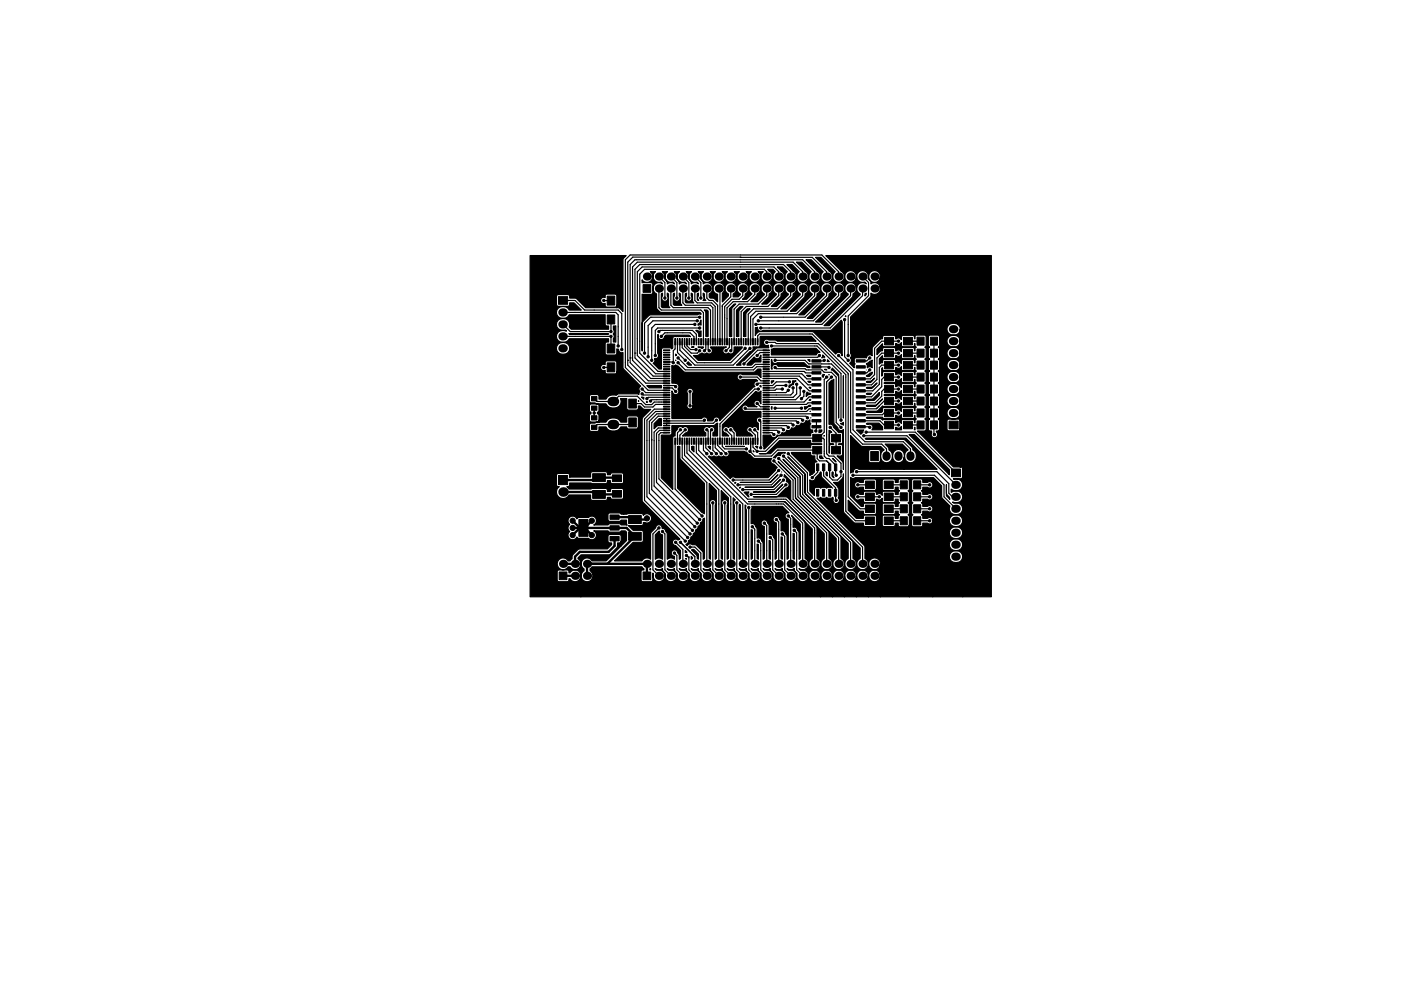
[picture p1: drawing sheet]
<svg xmlns="http://www.w3.org/2000/svg" width="297mm" height="210mm" viewBox="0 0 297 210" stroke-linecap="round" stroke-linejoin="round" font-family="sans-serif">
<g fill="#000" stroke="#000" stroke-width=".21">
<path d="M118.4 62.9h1.9v1.7h-1.9zM128.7 62.8h1.6v1.9h-1.6zM128.7 66.8h1.6v1.9h-1.6zM128.7 77h1.6v1.9h-1.6zM128.7 73h1.6v1.9h-1.6zM136.3 60.4h1.7v1.6h-1.7zM140.7 74.2h1.3v.2h-1.3zM140.7 74.7h1.3v.2h-1.3zM140.7 75.2h1.3v.2h-1.3zM140.7 75.7h1.3v.2h-1.3zM140.7 76.2h1.3v.2h-1.3zM140.7 76.7h1.3v.2h-1.3z"/>
<path d="M140.7 77.2h1.3v.2h-1.3zM140.7 77.7h1.3v.2h-1.3zM140.7 78.2h1.3v.2h-1.3zM140.7 78.7h1.3v.2h-1.3zM140.7 79.2h1.3v.2h-1.3zM140.7 79.7h1.3v.2h-1.3zM143.1 71.8h.1v1.4h-.1zM143.6 71.8h.1v1.4h-.1zM144.1 71.8h.1v1.4h-.1zM144.6 71.8h.1v1.4h-.1zM145.1 71.8h.1v1.4h-.1zM145.6 71.8h.1v1.4h-.1z"/>
<path d="M146.1 71.8h.1v1.4h-.1zM146.6 71.8h.1v1.4h-.1zM147.1 71.8h.1v1.4h-.1zM147.6 71.8h.1v1.4h-.1zM148.1 71.8h.1v1.4h-.1zM148.6 71.8h.1v1.4h-.1zM149.1 71.8h.1v1.4h-.1zM149.6 71.8h.1v1.4h-.1zM150.1 71.8h.1v1.4h-.1zM150.6 71.8h.1v1.4h-.1zM151.1 71.8h.1v1.4h-.1zM151.6 71.8h.1v1.4h-.1z"/>
<path d="M152.1 71.8h.1v1.4h-.1zM152.6 71.8h.1v1.4h-.1zM153.1 71.8h.1v1.4h-.1zM153.6 71.8h.1v1.4h-.1zM154.1 71.8h.1v1.4h-.1zM154.6 71.8h.1v1.4h-.1zM155.1 71.8h.1v1.4h-.1zM155.6 71.8h.1v1.4h-.1zM156.1 71.8h.1v1.4h-.1zM156.6 71.8h.1v1.4h-.1zM157.1 71.8h.1v1.4h-.1zM157.6 71.8h.1v1.4h-.1z"/>
<path d="M158.1 71.8h.1v1.4h-.1zM158.6 71.8h.1v1.4h-.1zM159.1 71.8h.1v1.4h-.1zM159.6 71.8h.1v1.4h-.1zM160.1 71.8h.1v1.4h-.1zM160.6 71.8h.1v1.4h-.1zM161.8 79.7h1.3v.2h-1.3zM161.8 79.2h1.3v.2h-1.3zM161.8 78.7h1.3v.2h-1.3zM161.8 78.2h1.3v.2h-1.3zM161.8 77.7h1.3v.2h-1.3zM161.8 77.2h1.3v.2h-1.3z"/>
<path d="M161.8 76.7h1.3v.2h-1.3zM161.8 76.2h1.3v.2h-1.3zM161.8 75.7h1.3v.2h-1.3zM161.8 75.2h1.3v.2h-1.3zM161.8 74.7h1.3v.2h-1.3zM161.8 74.2h1.3v.2h-1.3zM172.2 76.3h1.8v.5h-1.8zM172.2 77.6h1.8v.5h-1.8zM172.2 78.9h1.8v.5h-1.8zM181.6 78.9h1.8v.5h-1.8zM181.6 77.6h1.8v.5h-1.8zM181.6 76.3h1.8v.5h-1.8z"/>
<path d="M187.6 79.2h1.8v1.6h-1.8zM187.6 76.7h1.8v1.6h-1.8zM187.6 74.1h1.8v1.6h-1.8zM187.6 71.6h1.8v1.6h-1.8zM191.6 79.2h1.8v1.6h-1.8zM191.6 76.7h1.8v1.6h-1.8zM191.6 74.1h1.8v1.6h-1.8zM191.6 71.6h1.8v1.6h-1.8zM194.4 79.2h1.5v1.7h-1.5zM194.4 76.6h1.5v1.7h-1.5zM194.4 74.1h1.5v1.7h-1.5zM194.4 71.5h1.5v1.7h-1.5z"/>
<path d="M197.3 79.2h1.5v1.7h-1.5zM197.3 76.6h1.5v1.7h-1.5zM197.3 74.1h1.5v1.7h-1.5zM197.3 71.5h1.5v1.7h-1.5zM125.4 84.1h1.2v.9h-1.2zM125.4 86.1h1.2v.9h-1.2zM125.4 90.2h1.2v.9h-1.2zM125.4 88.2h1.2v.9h-1.2zM133.3 84.7h1.6v1.9h-1.6zM133.3 88.7h1.6v1.9h-1.6zM140.7 80.2h1.3v.2h-1.3zM140.7 80.7h1.3v.2h-1.3z"/>
<path d="M140.7 81.2h1.3v.2h-1.3zM140.7 81.7h1.3v.2h-1.3zM140.7 82.2h1.3v.2h-1.3zM140.7 82.7h1.3v.2h-1.3zM140.7 83.2h1.3v.2h-1.3zM140.7 83.7h1.3v.2h-1.3zM140.7 84.2h1.3v.2h-1.3zM140.7 84.7h1.3v.2h-1.3zM140.7 85.2h1.3v.2h-1.3zM140.7 85.7h1.3v.2h-1.3zM140.7 86.2h1.3v.2h-1.3zM140.7 86.7h1.3v.2h-1.3z"/>
<path d="M140.7 87.2h1.3v.2h-1.3zM140.7 87.7h1.3v.2h-1.3zM140.7 88.2h1.3v.2h-1.3zM140.7 88.7h1.3v.2h-1.3zM140.7 89.2h1.3v.2h-1.3zM140.7 89.7h1.3v.2h-1.3zM140.7 90.2h1.3v.2h-1.3zM140.7 90.7h1.3v.2h-1.3zM140.7 91.2h1.3v.2h-1.3zM140.7 91.7h1.3v.2h-1.3zM143.1 92.9h.1v1.4h-.1zM143.6 92.9h.1v1.4h-.1z"/>
<path d="M144.1 92.9h.1v1.4h-.1zM144.6 92.9h.1v1.4h-.1zM145.1 92.9h.1v1.4h-.1zM145.6 92.9h.1v1.4h-.1zM146.1 92.9h.1v1.4h-.1zM146.6 92.9h.1v1.4h-.1zM147.1 92.9h.1v1.4h-.1zM147.6 92.9h.1v1.4h-.1zM148.1 92.9h.1v1.4h-.1zM148.6 92.9h.1v1.4h-.1zM149.1 92.9h.1v1.4h-.1zM149.6 92.9h.1v1.4h-.1z"/>
<path d="M150.1 92.9h.1v1.4h-.1zM150.6 92.9h.1v1.4h-.1zM151.1 92.9h.1v1.4h-.1zM151.6 92.9h.1v1.4h-.1zM152.1 92.9h.1v1.4h-.1zM152.6 92.9h.1v1.4h-.1zM153.1 92.9h.1v1.4h-.1zM153.6 92.9h.1v1.4h-.1zM154.1 92.9h.1v1.4h-.1zM154.6 92.9h.1v1.4h-.1zM155.1 92.9h.1v1.4h-.1zM155.6 92.9h.1v1.4h-.1z"/>
<path d="M156.1 92.9h.1v1.4h-.1zM156.6 92.9h.1v1.4h-.1zM157.1 92.9h.1v1.4h-.1zM157.6 92.9h.1v1.4h-.1zM158.1 92.9h.1v1.4h-.1zM158.6 92.9h.1v1.4h-.1zM159.1 92.9h.1v1.4h-.1zM159.6 92.9h.1v1.4h-.1zM160.1 92.9h.1v1.4h-.1zM160.6 92.9h.1v1.4h-.1zM161.8 91.7h1.3v.2h-1.3zM161.8 91.2h1.3v.2h-1.3z"/>
<path d="M161.8 90.7h1.3v.2h-1.3zM161.8 90.2h1.3v.2h-1.3zM161.8 89.7h1.3v.2h-1.3zM161.8 89.2h1.3v.2h-1.3zM161.8 88.7h1.3v.2h-1.3zM161.8 88.2h1.3v.2h-1.3zM161.8 87.7h1.3v.2h-1.3zM161.8 87.2h1.3v.2h-1.3zM161.8 86.7h1.3v.2h-1.3zM161.8 86.2h1.3v.2h-1.3zM161.8 85.7h1.3v.2h-1.3zM161.8 85.2h1.3v.2h-1.3z"/>
<path d="M161.8 84.7h1.3v.2h-1.3zM161.8 84.2h1.3v.2h-1.3zM161.8 83.7h1.3v.2h-1.3zM161.8 83.2h1.3v.2h-1.3zM161.8 82.7h1.3v.2h-1.3zM161.8 82.2h1.3v.2h-1.3zM161.8 81.7h1.3v.2h-1.3zM161.8 81.2h1.3v.2h-1.3zM161.8 80.7h1.3v.2h-1.3zM161.8 80.2h1.3v.2h-1.3zM172.2 80.1h1.8v.5h-1.8zM172.2 81.4h1.8v.5h-1.8z"/>
<path d="M172.2 82.7h1.8v.5h-1.8zM172.2 83.9h1.8v.5h-1.8zM172.2 85.2h1.8v.5h-1.8zM172.2 86.5h1.8v.5h-1.8zM172.2 87.8h1.8v.5h-1.8zM172.2 89h1.8v.5h-1.8zM172.2 90.3h1.8v.5h-1.8zM173.1 98.4h.5v1.5h-.5zM172.3 94.7h1.9v1.6h-1.9zM172.3 92.2h1.9v1.6h-1.9zM174.4 98.4h.5v1.5h-.5zM175.6 98.4h.5v1.5h-.5z"/>
<path d="M176.9 98.4h.5v1.5h-.5zM176.3 94.7h1.9v1.6h-1.9zM176.3 92.2h1.9v1.6h-1.9zM181.6 90.3h1.8v.5h-1.8zM181.6 89h1.8v.5h-1.8zM181.6 87.8h1.8v.5h-1.8zM181.6 86.5h1.8v.5h-1.8zM181.6 85.2h1.8v.5h-1.8zM181.6 83.9h1.8v.5h-1.8zM181.6 82.7h1.8v.5h-1.8zM181.6 81.4h1.8v.5h-1.8zM181.6 80.1h1.8v.5h-1.8z"/>
<path d="M184.6 95.8h1.6v1.9h-1.6zM187.6 89.4h1.8v1.6h-1.8zM187.6 86.8h1.8v1.6h-1.8zM187.6 84.3h1.8v1.6h-1.8zM187.6 81.7h1.8v1.6h-1.8zM191.6 89.4h1.8v1.6h-1.8zM191.6 86.8h1.8v1.6h-1.8zM191.6 84.3h1.8v1.6h-1.8zM191.6 81.7h1.8v1.6h-1.8zM194.4 89.3h1.5v1.7h-1.5zM194.4 86.8h1.5v1.7h-1.5zM194.4 84.2h1.5v1.7h-1.5z"/>
<path d="M194.4 81.7h1.5v1.7h-1.5zM197.3 89.3h1.5v1.7h-1.5zM197.3 86.8h1.5v1.7h-1.5zM197.3 84.2h1.5v1.7h-1.5zM197.3 81.7h1.5v1.7h-1.5zM201.2 89.4h1.9v1.6h-1.9zM118.4 100.9h1.9v1.9h-1.9zM122.7 110.2h2v3.6h-2zM125.7 104.1h2.6v1.6h-2.6zM125.7 100.5h2.6v1.7h-2.6zM129.3 111.6h2v.9h-2zM129.3 109.3h2v.9h-2z"/>
<path d="M129.3 113.8h2v1h-2zM129.8 104.1h2v1.4h-2zM129.8 100.8h2v1.4h-2zM133.3 109.4h2.7v1.7h-2.7zM133.3 112.9h2.7v1.7h-2.7zM173.1 103.8h.5v1.5h-.5zM174.4 103.8h.5v1.5h-.5zM175.6 103.8h.5v1.5h-.5zM176.9 103.8h.5v1.5h-.5zM183.5 102.1h1.9v1.6h-1.9zM183.5 104.6h1.9v1.6h-1.9zM183.5 107.1h1.9v1.6h-1.9z"/>
<path d="M183.5 109.7h1.9v1.6h-1.9zM187.5 102.1h1.9v1.6h-1.9zM187.5 104.6h1.9v1.6h-1.9zM187.5 107.1h1.9v1.6h-1.9zM187.5 109.7h1.9v1.6h-1.9zM190.9 102h1.5v1.7h-1.5zM190.9 104.6h1.5v1.7h-1.5zM190.9 107.1h1.5v1.7h-1.5zM190.9 109.6h1.5v1.7h-1.5zM193.7 102h1.5v1.7h-1.5zM193.7 104.6h1.5v1.7h-1.5zM193.7 107.1h1.5v1.7h-1.5z"/>
<path d="M193.7 109.6h1.5v1.7h-1.5zM201.7 99.5h2v1.6h-2zM118.6 121.4h1.6v1.6h-1.6zM136.3 121.4h1.7v1.6h-1.7z"/>
<circle cx="128" cy="78" r=".25"/>
<circle cx="128" cy="63.7" r=".25"/>
<circle cx="129.5" cy="70.4" r=".25"/>
<circle cx="129.5" cy="71.4" r=".25"/>
<circle cx="131.1" cy="73.4" r=".25"/>
<circle cx="131.8" cy="74.2" r=".25"/>
<circle cx="136.7" cy="74.9" r=".25"/>
<circle cx="137.4" cy="75.7" r=".25"/>
<circle cx="138.2" cy="76.4" r=".25"/>
<circle cx="138.9" cy="75.4" r=".25"/>
<circle cx="139.7" cy="70.4" r=".25"/>
<circle cx="140.2" cy="71.4" r=".25"/>
<circle cx="141" cy="63.2" r=".25"/>
<circle cx="142.7" cy="77" r=".25"/>
<circle cx="143.5" cy="63.2" r=".25"/>
<circle cx="143.8" cy="77" r=".25"/>
<circle cx="143.8" cy="75.9" r=".25"/>
<circle cx="145.3" cy="76.4" r=".25"/>
<circle cx="146" cy="63.2" r=".25"/>
<circle cx="147.3" cy="68.8" r=".25"/>
<circle cx="147.6" cy="74.2" r=".25"/>
<circle cx="147.8" cy="68.1" r=".25"/>
<circle cx="148.3" cy="69.6" r=".25"/>
<circle cx="148.3" cy="67.3" r=".25"/>
<circle cx="148.3" cy="74.4" r=".25"/>
<circle cx="148.6" cy="63.2" r=".25"/>
<circle cx="149.4" cy="74.4" r=".25"/>
<circle cx="150.4" cy="74.4" r=".25"/>
<circle cx="153.9" cy="74.4" r=".25"/>
<circle cx="154.9" cy="74.4" r=".25"/>
<circle cx="157.7" cy="77.2" r=".25"/>
<circle cx="158" cy="73.9" r=".25"/>
<circle cx="159" cy="73.9" r=".25"/>
<circle cx="160.3" cy="68.8" r=".25"/>
<circle cx="160.5" cy="75.4" r=".25"/>
<circle cx="160.8" cy="68.1" r=".25"/>
<circle cx="161.3" cy="69.6" r=".25"/>
<circle cx="161.3" cy="67.3" r=".25"/>
<circle cx="162.6" cy="72.6" r=".25"/>
<circle cx="163.6" cy="73.4" r=".25"/>
<circle cx="164.3" cy="76.4" r=".25"/>
<circle cx="164.3" cy="78" r=".25"/>
<circle cx="173.7" cy="75.4" r=".25"/>
<circle cx="174.8" cy="76.4" r=".25"/>
<circle cx="175.8" cy="78" r=".25"/>
<circle cx="177.8" cy="75.4" r=".25"/>
<circle cx="179.1" cy="67.8" r=".25"/>
<circle cx="179.8" cy="75.4" r=".25"/>
<circle cx="179.8" cy="76.4" r=".25"/>
<circle cx="184.4" cy="75.9" r=".25"/>
<circle cx="184.4" cy="78.5" r=".25"/>
<circle cx="190.5" cy="74.9" r=".25"/>
<circle cx="190.5" cy="72.4" r=".25"/>
<circle cx="190.5" cy="77.5" r=".25"/>
<circle cx="126" cy="87.6" r=".25"/>
<circle cx="136.1" cy="82.5" r=".25"/>
<circle cx="136.1" cy="83.6" r=".25"/>
<circle cx="137.2" cy="84.6" r=".25"/>
<circle cx="137.9" cy="85.1" r=".25"/>
<circle cx="143.3" cy="83.1" r=".25"/>
<circle cx="143.3" cy="82" r=".25"/>
<circle cx="144.3" cy="91.2" r=".25"/>
<circle cx="145.3" cy="91.2" r=".25"/>
<circle cx="146.3" cy="86.1" r=".25"/>
<circle cx="146.3" cy="83.1" r=".25"/>
<circle cx="149.4" cy="89.1" r=".25"/>
<circle cx="149.9" cy="96.3" r=".25"/>
<circle cx="149.9" cy="91.2" r=".25"/>
<circle cx="150.9" cy="91.2" r=".25"/>
<circle cx="150.9" cy="96.3" r=".25"/>
<circle cx="151.9" cy="89.1" r=".25"/>
<circle cx="151.9" cy="96.3" r=".25"/>
<circle cx="152.9" cy="96.3" r=".25"/>
<circle cx="153.9" cy="91.2" r=".25"/>
<circle cx="153.9" cy="96.3" r=".25"/>
<circle cx="154.9" cy="91.2" r=".25"/>
<circle cx="157" cy="80" r=".25"/>
<circle cx="158" cy="86.6" r=".25"/>
<circle cx="158.2" cy="95.2" r=".25"/>
<circle cx="159" cy="95.8" r=".25"/>
<circle cx="159" cy="91.2" r=".25"/>
<circle cx="160" cy="91.2" r=".25"/>
<circle cx="160.5" cy="85.6" r=".25"/>
<circle cx="160.5" cy="95.8" r=".25"/>
<circle cx="160.5" cy="81.5" r=".25"/>
<circle cx="160.8" cy="82.5" r=".25"/>
<circle cx="161" cy="89.1" r=".25"/>
<circle cx="161.3" cy="95" r=".25"/>
<circle cx="164.1" cy="92.2" r=".25"/>
<circle cx="164.1" cy="97.8" r=".25"/>
<circle cx="164.3" cy="86.6" r=".25"/>
<circle cx="165.1" cy="91.7" r=".25"/>
<circle cx="165.1" cy="97.3" r=".25"/>
<circle cx="165.1" cy="99.8" r=".25"/>
<circle cx="165.9" cy="82.5" r=".25"/>
<circle cx="166.1" cy="91.2" r=".25"/>
<circle cx="166.1" cy="96.8" r=".25"/>
<circle cx="166.6" cy="81.8" r=".25"/>
<circle cx="167.1" cy="90.7" r=".25"/>
<circle cx="167.1" cy="82.8" r=".25"/>
<circle cx="167.1" cy="96.3" r=".25"/>
<circle cx="167.4" cy="81" r=".25"/>
<circle cx="168.1" cy="90.2" r=".25"/>
<circle cx="168.1" cy="82.3" r=".25"/>
<circle cx="168.9" cy="81.5" r=".25"/>
<circle cx="169.2" cy="89.7" r=".25"/>
<circle cx="169.7" cy="82.3" r=".25"/>
<circle cx="169.9" cy="86.6" r=".25"/>
<circle cx="169.9" cy="84.6" r=".25"/>
<circle cx="170.2" cy="89.1" r=".25"/>
<circle cx="170.4" cy="83.1" r=".25"/>
<circle cx="171.2" cy="88.6" r=".25"/>
<circle cx="173" cy="91.4" r=".25"/>
<circle cx="175.3" cy="80" r=".25"/>
<circle cx="176" cy="90.7" r=".25"/>
<circle cx="176.3" cy="80" r=".25"/>
<circle cx="178.3" cy="89.1" r=".25"/>
<circle cx="178.3" cy="90.7" r=".25"/>
<circle cx="183.1" cy="92.5" r=".25"/>
<circle cx="183.6" cy="91.7" r=".25"/>
<circle cx="184.4" cy="90.7" r=".25"/>
<circle cx="190.5" cy="90.2" r=".25"/>
<circle cx="190.5" cy="80" r=".25"/>
<circle cx="190.5" cy="87.6" r=".25"/>
<circle cx="190.5" cy="85.1" r=".25"/>
<circle cx="190.5" cy="82.5" r=".25"/>
<circle cx="198.1" cy="92.2" r=".25"/>
<circle cx="121.4" cy="112" r=".55"/>
<circle cx="121.4" cy="110.5" r=".55"/>
<circle cx="121.4" cy="113.5" r=".55"/>
<circle cx="125.5" cy="110.5" r=".55"/>
<circle cx="125.5" cy="113.5" r=".55"/>
<circle cx="137.2" cy="110" r=".55"/>
<circle cx="139.7" cy="112" r=".25"/>
<circle cx="140.5" cy="112.8" r=".25"/>
<circle cx="143" cy="117.3" r=".25"/>
<circle cx="143.3" cy="115.1" r=".25"/>
<circle cx="144.3" cy="115.1" r=".25"/>
<circle cx="145.3" cy="114.8" r=".25"/>
<circle cx="145.5" cy="117.9" r=".25"/>
<circle cx="145.8" cy="114" r=".25"/>
<circle cx="146.3" cy="116.1" r=".25"/>
<circle cx="146.3" cy="113.3" r=".25"/>
<circle cx="146.8" cy="112.5" r=".25"/>
<circle cx="147.3" cy="111.8" r=".25"/>
<circle cx="147.8" cy="111" r=".25"/>
<circle cx="148.3" cy="110.2" r=".25"/>
<circle cx="148.8" cy="109.5" r=".25"/>
<circle cx="151.1" cy="106.7" r=".25"/>
<circle cx="153.7" cy="106.7" r=".25"/>
<circle cx="155.4" cy="101.8" r=".25"/>
<circle cx="156.2" cy="106.7" r=".25"/>
<circle cx="156.5" cy="102.9" r=".25"/>
<circle cx="157.5" cy="103.9" r=".25"/>
<circle cx="158.7" cy="107.7" r=".25"/>
<circle cx="159.3" cy="104.9" r=".25"/>
<circle cx="159.5" cy="111.8" r=".25"/>
<circle cx="160.8" cy="114.8" r=".25"/>
<circle cx="162.1" cy="111" r=".25"/>
<circle cx="163.3" cy="114" r=".25"/>
<circle cx="164.6" cy="110.2" r=".25"/>
<circle cx="165.6" cy="100.8" r=".25"/>
<circle cx="165.9" cy="113.3" r=".25"/>
<circle cx="166.1" cy="101.8" r=".25"/>
<circle cx="166.6" cy="102.9" r=".25"/>
<circle cx="167.1" cy="109.5" r=".25"/>
<circle cx="168.4" cy="112.5" r=".25"/>
<circle cx="172.2" cy="101.3" r=".25"/>
<circle cx="177.3" cy="100.8" r=".25"/>
<circle cx="177.3" cy="106.2" r=".25"/>
<circle cx="178.3" cy="100.1" r=".25"/>
<circle cx="180.8" cy="100.8" r=".25"/>
<circle cx="181.6" cy="100.1" r=".25"/>
<circle cx="181.9" cy="105.4" r=".25"/>
<circle cx="181.9" cy="102.9" r=".25"/>
<circle cx="186.4" cy="105.4" r=".25"/>
<circle cx="197.1" cy="102.9" r=".25"/>
<circle cx="197.1" cy="105.4" r=".25"/>
<circle cx="197.1" cy="110.5" r=".25"/>
<circle cx="197.1" cy="107.9" r=".25"/>
</g>
<g fill="#000">
<circle cx="137.2" cy="58.7" r=".86"/>
<circle cx="139.7" cy="58.7" r=".86"/>
<circle cx="142.2" cy="58.7" r=".86"/>
<circle cx="144.8" cy="58.7" r=".86"/>
<circle cx="147.3" cy="58.7" r=".86"/>
<circle cx="149.9" cy="58.7" r=".86"/>
<circle cx="152.4" cy="58.7" r=".86"/>
<circle cx="154.9" cy="58.7" r=".86"/>
<circle cx="157.5" cy="58.7" r=".86"/>
<circle cx="160" cy="58.7" r=".86"/>
<circle cx="162.6" cy="58.7" r=".86"/>
<circle cx="165.1" cy="58.7" r=".86"/>
<circle cx="167.6" cy="58.7" r=".86"/>
<circle cx="170.2" cy="58.7" r=".86"/>
<circle cx="172.7" cy="58.7" r=".86"/>
<circle cx="175.3" cy="58.7" r=".86"/>
<circle cx="177.8" cy="58.7" r=".86"/>
<circle cx="180.3" cy="58.7" r=".86"/>
<circle cx="182.9" cy="58.7" r=".86"/>
<circle cx="185.4" cy="58.7" r=".86"/>
<circle cx="139.7" cy="61.2" r=".86"/>
<circle cx="142.2" cy="61.2" r=".86"/>
<circle cx="144.8" cy="61.2" r=".86"/>
<circle cx="147.3" cy="61.2" r=".86"/>
<circle cx="149.9" cy="61.2" r=".86"/>
<circle cx="152.4" cy="61.2" r=".86"/>
<circle cx="154.9" cy="61.2" r=".86"/>
<circle cx="157.5" cy="61.2" r=".86"/>
<circle cx="160" cy="61.2" r=".86"/>
<circle cx="162.6" cy="61.2" r=".86"/>
<circle cx="165.1" cy="61.2" r=".86"/>
<circle cx="167.6" cy="61.2" r=".86"/>
<circle cx="170.2" cy="61.2" r=".86"/>
<circle cx="172.7" cy="61.2" r=".86"/>
<circle cx="175.3" cy="61.2" r=".86"/>
<circle cx="177.8" cy="61.2" r=".86"/>
<circle cx="180.3" cy="61.2" r=".86"/>
<circle cx="182.9" cy="61.2" r=".86"/>
<circle cx="185.4" cy="61.2" r=".86"/>
<circle cx="119.4" cy="104.4" r="1.02"/>
<circle cx="119.4" cy="119.6" r=".86"/>
<circle cx="121.9" cy="119.6" r=".86"/>
<circle cx="124.5" cy="119.6" r=".86"/>
<circle cx="137.2" cy="119.6" r=".86"/>
<circle cx="139.7" cy="119.6" r=".86"/>
<circle cx="142.2" cy="119.6" r=".86"/>
<circle cx="144.8" cy="119.6" r=".86"/>
<circle cx="147.3" cy="119.6" r=".86"/>
<circle cx="149.9" cy="119.6" r=".86"/>
<circle cx="152.4" cy="119.6" r=".86"/>
<circle cx="154.9" cy="119.6" r=".86"/>
<circle cx="157.5" cy="119.6" r=".86"/>
<circle cx="160" cy="119.6" r=".86"/>
<circle cx="162.6" cy="119.6" r=".86"/>
<circle cx="165.1" cy="119.6" r=".86"/>
<circle cx="167.6" cy="119.6" r=".86"/>
<circle cx="170.2" cy="119.6" r=".86"/>
<circle cx="172.7" cy="119.6" r=".86"/>
<circle cx="175.3" cy="119.6" r=".86"/>
<circle cx="177.8" cy="119.6" r=".86"/>
<circle cx="180.3" cy="119.6" r=".86"/>
<circle cx="182.9" cy="119.6" r=".86"/>
<circle cx="185.4" cy="119.6" r=".86"/>
<circle cx="121.9" cy="122.2" r=".86"/>
<circle cx="124.5" cy="122.2" r=".86"/>
<circle cx="139.7" cy="122.2" r=".86"/>
<circle cx="142.2" cy="122.2" r=".86"/>
<circle cx="144.8" cy="122.2" r=".86"/>
<circle cx="147.3" cy="122.2" r=".86"/>
<circle cx="149.9" cy="122.2" r=".86"/>
<circle cx="152.4" cy="122.2" r=".86"/>
<circle cx="154.9" cy="122.2" r=".86"/>
<circle cx="157.5" cy="122.2" r=".86"/>
<circle cx="160" cy="122.2" r=".86"/>
<circle cx="162.6" cy="122.2" r=".86"/>
<circle cx="165.1" cy="122.2" r=".86"/>
<circle cx="167.6" cy="122.2" r=".86"/>
<circle cx="170.2" cy="122.2" r=".86"/>
<circle cx="172.7" cy="122.2" r=".86"/>
<circle cx="175.3" cy="122.2" r=".86"/>
<circle cx="177.8" cy="122.2" r=".86"/>
<circle cx="180.3" cy="122.2" r=".86"/>
<circle cx="182.9" cy="122.2" r=".86"/>
<circle cx="185.4" cy="122.2" r=".86"/>
</g>
<g fill="none" stroke="#000" stroke-width="1.7">
<path d="M119.2 66.3h.3M119.2 68.8h.3M119.2 71.4h.3M119.2 73.9h.3M202 77.5h.3M202 74.9h.3M202 72.4h.3M202 69.8h.3M188 96.6v.3M190.5 96.6v.3M193 96.6v.3M202 87.6h.3"/>
<path d="M202 85.1h.3M202 82.5h.3M202 80h.3M202.5 102.9h.3M202.5 105.4h.3M202.5 107.9h.3M202.5 110.5h.3M202.5 113h.3M202.5 115.6h.3M202.5 118.1h.3"/>
</g>
<path d="M129.8 85.2h.5M129.8 90.1h.5" fill="none" stroke="#000" stroke-width="2"/>
<g fill="none" stroke="#000" stroke-width=".25">
<path d="M139.7 58.7l1.3 1.2v3.3M142.2 58.7l1.3 1.2v3.3M144.8 58.7l1.2 1.2v3.3M147.3 58.7l1.3 1.2v3.3M157 54.6h.1M157 54.6l-22.8-.1-1.1 1.1v21.9l3.8 3.8h4.4M157 54.6h15.2l3.1 3.1v1M162.6 58.7v-1l-.5-.6h-25.4l-1.1 1.1v16.7l3.9 3.9h1.8M165.1 58.7v-1l-1-1.1h-28l-1 1.1v17.7l3.9 3.9h2.3M167.6 58.7v-1l-1.5-1.6h-30.5l-1 1v18.8l3.9 3.9h2.8M170.2 58.7v-1l-2.1-2.1h-33l-1 1v19.8l3.9 3.9h3.3M172.7 58.7v-1l-2.5-2.6h-35.6l-1 1v20.9l3.9 3.8h3.8"/>
<path d="M177.8 58.7v-1l-3.6-3.6h-40.6l-1 1v22.9l4.8 4.8h3.9M182.9 58.7l1.2 1.2v2.8l-4.3 4.4v8.3M119.4 66.3h11.2l.5 .5v6.6M119.4 63.7h2.5l2.1 2.1h7.1l.7 .7v7.7M119.4 71.4h10.1v2.5M128 63.7l1.5 .1M129.5 77.9l-1.5 .1M129.5 68.3v2.1h-8.6l-1.5-1.6M133.1 76.4h.1M133.6 75.9h.1M134.6 74.9h.1M139.7 61.2v4.1l.5 .5h8.4l.5 .5v6.2"/>
<path d="M139.7 70.4l.3-.3h6.8l.8 .8v1.6M140.2 71.4l.8-.8h5.3l.8 .8v1.1M142.2 61.2v3.6l.5 .5h7.4l.5 .5v6.7M143.1 72.5v1.5l-.4 .4v2.6l-.1-.2h-1.3M143.6 72.5v2.3l1.7 1.6M143.8 77l1.5 1.5h14.5l.6-.7h2M143.8 75.9l2 2.1h13.7l.7-.7h2.2M144.1 72.5v1.8l3.2 3.2h8.1l3.6-3.6M144.6 72.5v1.3l3.2 3.2h7.1l3.1-3.1M144.8 61.2v3.1l.5 .5h5.3l.5 .5v7.2M145.1 72.5v1l1.5 1.4h1.2l.5-.5M145.6 72.5v.9l.8 .8h1.2"/>
<path d="M147.3 61.2v2.5l.5 .6h3.1l.7 .7v7.5M147.3 68.8h-8.4l-.7 .8v6.8M147.8 68.1h-9.4l-1 1v6.6M148.3 69.6h-8.9l-.5 .5v5.3M148.3 67.3h-10.4l-1.2 1.3v6.3M149.6 72.5v1.6l-.2 .3M149.9 61.2v2l.5 .5h.7l1 1.1v7.7M150.1 72.5v1.7l.3 .2M152.1 65h.1M152.4 61.2l.2 .3v11M153.1 65h.1M154.6 72.5v1.2l-.7 .7"/>
<path d="M154.9 61.2v1.8l-1.8 1.8v7.7M155.1 72.5v1.7l-.2 .2M157.5 61.2v1.5l-.8 .8h-1.5l-1.6 1.5v7.5M160 61.2v1.3l-1.5 1.5h-3.1l-1.3 1.3v7.2M160.6 72.5v-1.2l.4-.4h11.2l8.1 8.1v12.7l2.6 2.5h4l1.1 1v1.6M162.4 78.8h8.1l.3 .3h2.3M162.4 74.8h-1.2l-.7 .6M162.4 74.3h-1.8l-2.9 2.9M162.4 79.8h7.1l1.8 1.9h1.8M162.4 79.3h7.6l1.1 1.1h2M162.6 72.6h1.7l.3 .3h8.9l6.3 6.3v26.2l2.6 2.5h2M162.6 61.2v1.5l-1.8 1.8h-4.1l-1.1 1.1v6.9"/>
<path d="M163.6 73.4h9.6l6.1 6.1v29l2.1 2h3M164.3 78l.3 .2h6.1l.2 .3h3.3l.6 .5h1.5l1 1v9.7l1 1M164.3 76.4h6.4l.7 .8h4.9l2 2v9.9M165.1 61.2v1.5l-2.3 2.3h-4.6l-1.1 1.1v6.4M167.6 61.2v1.5l-2.8 2.8h-5l-1.2 1.2v5.8M170.2 61.2v1.5l-3.3 3.3h-6.6l-1.2 1.2v5.3M172.7 61.2v1.5l-3.8 3.8h-8.1l-1.2 1.2v4.8M173.1 77.8h2.5l.2 .2M173.7 75.4l-.3 .4h-11M174.8 76.4l-.2 .2h-1.5M175.3 61.2v1.5l-4.6 4.6h-9.4M177.8 61.2v1.5l-5.3 5.4h-11.7"/>
<path d="M177.8 75.4l3 3.1v12.7l2.6 2.5h8.1l1.5 1.5v1.6M179.1 67.8v7.9l.7 .7M180.3 61.2v1.5l-6.1 6.1h-13.9M182.9 61.2v1.5l-6.9 6.9h-14.7M184.4 78.5l-.6 .6h-1.3M184.4 75.9l-.6 .7h-1.3M190.5 77.5h-3.6l-.5 .5v3.5l-1.4 1.4h-2.5M190.5 74.9h-3.6l-1 1v4.6l-1.1 1.2h-2.3M190.5 72.4h-3.6l-1.5 1.5v5.6l-.9 .9h-2M192.5 77.5h2.7M192.5 74.9h2.7M192.5 72.4h2.7"/>
<path d="M198 72.4l.1 19.8M126 84.6l.6 .6h3.4l1.2-1.1h3.9l1.8 1.7h1.3l.5-.5h2.6M126 86.6v2.1M134.1 89.6l-.4 .5h-7.1l-.6 .6M136.1 83.6l.3 .2h4.9M136.1 82.5l.8 .8h4.4M141.3 86.8h-2.6l-2 2.1v17.3l8.6 8.6M141.3 81.8h1.7l.3 .2M141.3 88.8v.5h7.9l.2-.2M141.3 82.3h1.2l.8 .8M141.3 84.8h-3.1l-.3 .3M141.3 85.8h-2.3l-.6 .6h-1.7l-.8-.8h-1.8l.7 .8"/>
<path d="M141.3 87.3h-2.3l-1.8 1.8v16.3l8.6 8.6M141.3 88.3h-1.7l-1.4 1.4v14.2l8.6 8.6M141.3 91.8h-1.2l-.4 .4v9.4l8.6 8.6M141.3 91.3h-1.5l-.6 .6v10.5l8.6 8.6M141.3 90.8h-1.7l-.9 .9v11.4l8.6 8.7M141.3 84.3h-3.9l-.2 .3M141.3 87.8h-2l-1.6 1.6v15.2l8.6 8.7M143.1 93.6v10.2l5.7 5.7M144.3 91.2l-.7 .6v1.8M144.6 93.6v3.5l5.3 5.3v17.2M145.1 93.6v3l7.3 7.3v15.7M145.3 91.2l-1.2 1.1v1.3"/>
<path d="M145.6 93.6v2.5l9.3 9.3v14.2M146.1 93.6v2l11.4 11.3v12.7M146.3 83.1v3M147.6 93.6v2.5l10.9 10.8h7.6l4.1 4.1v8.6M148.1 93.6v2l10.4 10.3h8.1l6.1 6.1v7.6M149.1 93.6v1.9l.8 .8M149.6 93.6v1.4l1.3 1.3M149.9 91.2l.2 .3v2.1M150.9 91.2l-.3 .2v2.2M151.1 93.6v1.9l.8 .8M151.6 93.6v1.4l1.3 1.3M151.9 89.1l-.7 .7h-9.9v.5"/>
<path d="M152.1 93.6v.9l1.8 1.8M153.1 93.6v1.1l.6 .5h4.5M153.9 91.2l1.2 1.2v1.2M154.9 91.2l.7 .7v1.7M157 80h3.5l.8 .8h1.1M158 86.6l.2 .2h4.2M159 91.2l1.1 1.1v1.3M159.1 93.6v2.3l.9 .9h3.6l1.2-1.3h8.9M159.1 95.6l-.1 .2M159.6 93.6v1.3l.9 .9h1.8l2.8-2.8h9.4l.3 .2v3.6l.5 .5h.5l1.4 1.4v2l.1 .1M160 91.2l.6 .6v1.8M160.5 85.6l.7 .7h1.2"/>
<path d="M160.8 82.5h-.8l-7.4 7.4v3.7M161 89.1h.1M161 89.1l.3 .3v5.6M162.4 89.3h6.4l.4 .4M162.4 81.3h-1.6l-.3 .2M162.4 89.8h5.4l.3 .4M162.4 90.8h3.3l.4 .4M162.4 80.3h6.6l2.6 2.6h1.5M162.4 90.3h4.4l.3 .4M162.4 88.8h7.4l.4 .3M162.4 88.3h8.5l.3 .3M162.4 91.8h1.3l.4 .4"/>
<path d="M162.4 91.3h2.3l.4 .4M162.4 87.8h10.5l.2 .2M164.1 97.8l4 4v4.1l7.2 7.1v6.6M164.3 86.6h5.6M165.1 97.3l4.1 4v4.1l8.6 8.6v5.6M165.1 99.8l-2 2h-7.7M165.9 82.5h-1.3l-.3 .3h-1.9M166.1 96.8l4.1 4v4.1l10.1 10.2v4.5M166.6 81.8h-2l-.5 .5h-1.7M167.1 96.3l4.1 4v4.1l11.7 11.7v3.5M167.1 82.8l-.5 .5h-4.2M167.4 81h-2.8l-.8 .8h-1.4"/>
<path d="M168.1 82.3v1l-.4 .5h-5.3M168.9 81.5v2.1l-.7 .7h-5.8M169.7 82.3v1.5l-1 1h-6.3M170.4 83.1v1l-.5 .5M173.1 84.2h-1.5l-1.1 1.1h-8.1M173.1 89.3v2l-.1 .1M173.1 86.7h-1.5l-.6 .6h-8.6M173.1 85.5h-1.8l-.3 .3h-8.6M173.4 99.1v1.1l-1.2 1.1M174.6 99.1v1.9l2.6 2.5v2.5l.1 .2M175.3 80h.1M175.3 80l-.5 .5v11.2l-1.3 1.3"/>
<path d="M176 90.7l1.3 1.2v3.6M176.3 80h.1M176.3 80l-1 1v15.3l.5 .5h1l1.5 1.5v2.8l-.8 .7h-1l-.6-.6v-2.8l-.6-.6h-1.6l-.4-.5v-1.8M177.3 95.5l.8 .8M177.3 95.5h.2M182.5 90.5h1.8l.1 .2M182.5 89.3h4.1l.9 .9h3M183.1 92.5h9.2l10.4 10.4M183.6 91.7h10.5l8.6 8.6M190.5 80h-3l-.6 .5v1.5l-2.1 2.2h-2.3M190.5 87.6h-3l-.4 .4h-4.6M190.5 85.1h-3l-1.7 1.6h-3.3"/>
<path d="M190.5 82.5h-3l-.6 .6v1l-1.4 1.4h-3M192.5 80h2.7M192.5 90.2h2.7M192.5 87.6h2.7M192.5 85.1h2.7M192.5 82.5h2.7M139.7 112l-1.3 1.3v7.6l1.3 1.3M140.5 112.8l.5 .5v7.6l1.2 1.3M143 117.3l.5 .6v3l1.3 1.3M143.3 115.1l1.5 1.5v3M144.3 115.1l3 3v1.5M145.5 117.9l.5 .5"/>
<path d="M146 118.1v2.8l1.3 1.3M146.3 116.1h1l1.3 1.2v3.6l1.3 1.3M151.1 106.7v14.2l1.3 1.3M153.7 106.7v14.2l1.2 1.3M156.2 106.7v14.2l1.3 1.3M158.7 107.7v13.2l1.3 1.3M159.5 111.8l.5 .5v7.3M160.8 114.8l.5 .5v5.6l1.3 1.3M162.1 111l.5 .5v8.1M163.3 114l.5 .5v6.4l1.3 1.3M164.6 110.2l.5 .5v8.7M165.6 100.8l-2 2.1h-7.1"/>
<path d="M165.9 113.3l.5 .5v7.1l1.2 1.3M166.1 101.8l-2 2.1h-6.6M166.6 102.9l-2 2h-5.3M167.1 109.5l.5 .5v9.6M168.4 112.5l.5 .5v7.9l1.3 1.3M180.8 100.8h17.3l2.1 2.1v2.5l2.5 2.5M181.6 100.1h17l2.6 2.5v2l.7 .8h.8M181.9 105.4h4.5M181.9 102.9h2.5M188.4 110.5h3.2M188.4 107.9h3.2M188.4 105.4h3.2"/>
<path d="M188.4 102.9h3.2M194.5 110.5h2.6M194.5 107.9h2.6M194.5 105.4h2.6M194.5 102.9h2.6"/>
</g>
<path d="M119.4 104.4h7.1l.5 .5h3.7l.1-.1M121.4 112h11.4l1.8 1.8-5.8 5.8M121.4 110.5l1.5 1.5-1.5 1.5M125.5 110.5l-1.5 1.5 1.5 1.5M130.3 114.3v1.5l-1.3 1.3h-6.1l-1 1v1.5h-2.5M130.3 109.7h3.8l.5 .5h2.3l.3-.2M130.8 101.5l-.1-.2h-3.7l-.5 .5h-7.1M119.4 122.2h2.5M124.5 122.2v-2.6h12.7v2.6" fill="none" stroke="#000" stroke-width=".5"/>
<g fill="#000" stroke="#000" stroke-width=".25">
<path d="M120.6 70.8l8.5 .1zM130 69.2l.6-.1v3.5h-.6l.1-.8a.67 .67 0 0 0-.1-.9 .65 .65 0 0 0 0-1zM140.2 62.4l.3-.2v.6a.69 .69 0 0 0 0 .9 .69 .69 0 0 0 .9 0 .69 .69 0 0 0 .1-.9v-.6l.2 .2v2.4l.3 .5h-1.6l-.2-.2zM140.4 57.7h1.1a1.25 1.25 0 0 0-.4 1.6 1.25 1.25 0 0 0 1.6 .5l.3 .4a1.16 1.16 0 0 0-1.5 0l-.1-.5-.5-.6a1.23 1.23 0 0 0-.5-1.4zM143.3 76.4v.1zM143.3 75.1l.2 .2-.2 .2zM142.7 62.4l.3-.2v.6a.69 .69 0 0 0 0 .9 .69 .69 0 0 0 1 0 .69 .69 0 0 0 0-.9v-.6l.3 .2v1.9l.3 .5h-1.6l-.3-.2zM143 57.7h1.1a1.25 1.25 0 0 0-.4 1.6 1.25 1.25 0 0 0 1.5 .5l.3 .4a1.16 1.16 0 0 0-1.5 0v-.5l-.6-.6a1.23 1.23 0 0 0-.4-1.4zM139.4 71h.2a.69 .69 0 0 0 .4 1 .69 .69 0 0 0 .9-.6l.3-.3h4.9l.3 .3-3.7 .1-.1 2.3-.2 .2-.3-.2h-1.5l-.3 .2-.1 4.3h-.5l-1.1-1.3a.68 .68 0 0 0 .2-.9 .68 .68 0 0 0 .7-.3 .68 .68 0 0 0-.1-.8zM145.9 76.8l.7 .7h-.6l-.4-.4zM145.3 62.4l.2-.2v.6a.69 .69 0 0 0 .1 .9 .69 .69 0 0 0 .9 0 .69 .69 0 0 0 .1-.9v-.6l.2 .2v1.3l.3 .6h-1.6l-.2-.3zM146.6 73.6h.6z"/>
<path d="M145.5 57.7h1.1a1.25 1.25 0 0 0-.4 1.6 1.25 1.25 0 0 0 1.6 .5l.3 .4a1.16 1.16 0 0 0-1.5 0l-.1-.5-.6-.6a1.23 1.23 0 0 0-.4-1.4zM147.8 62.4l.3-.2-.1 .7a.67 .67 0 0 0 .1 .9l-.3-.3zM136.1 59.4a1.24 1.24 0 0 0 2 .2 1.24 1.24 0 0 0-.2-1.9h1.1a1.25 1.25 0 0 0-.4 1.6 1.25 1.25 0 0 0 1.6 .5l.3 .4a1.25 1.25 0 0 0-1.9 .4 1.25 1.25 0 0 0 .6 1.8v3.1l.8 .7 8.4 .1 .2 .4-10.9 .1-1.5 1.6-.1 6.1v-12.1l1.9 .1 .3-.2 .1-.2-.1-2-2.2-.1zM148.5 68l.1-.1v1.1h-.6v-.3a.67 .67 0 0 0 .5-.7zM147.5 70.1l.7 .2 .4-.1v1.2h-.5v-.7zM148 73.6h1.1v.2l-.3 .2zM149.1 62.2l.3 .2v1l.3 .4h-.7a.65 .65 0 0 0 .1-1zM149.3 65.8h.6l.2 .2v5.4h-.5v-5.1zM154.6 65.5l1.1-1h.3l-.7 .7-.2 .4v5.8h-.2h-.3zM147 75.4h1a1.23 1.23 0 0 1 1.5-.3l.4-.2a.68 .68 0 0 0 1-.1 .68 .68 0 0 0-.3-1v-.2h.3h3.1a.78 .78 0 0 0-.7 .5 .78 .78 0 0 0 .2 .9 .67 .67 0 0 0 .9-.1 .71 .71 0 0 0 .9 .1 .71 .71 0 0 0 .3-.8v-.6h1.8l-.1 .3-2.6 2.6h-6.7zM156.9 65h.6l-.8 .9-.1 5.5h-.5v-5.6zM158.5 65.5h.6l-.9 1-.1 4.9h-.5v-5.1z"/>
<path d="M159.9 75.7a.68 .68 0 0 0 .8 .4 .68 .68 0 0 0 .5-.6l.1-.2v1.5h-1.3l-.7 .7h-.9v-.3zM171.3 76.3h.4v.4zM163.6 76.3a.79 .79 0 0 0 1.2 .7h5.7l.8 .7h.4v.3h-.5l-.5-.3h-5.7a.68 .68 0 0 0-1-.4 .68 .68 0 0 0-.3 1h-.1l-.1-.2zM171 79.6h.8l.1 .2-.6 .1zM161.2 71.4h10.8l1 1h-8.2l-.5-.3h-1.3a.69 .69 0 0 0-.9 0 .69 .69 0 0 0-.1 1 .69 .69 0 0 0 .9 .1l.1 .6h-2.6l-2.8 2.7a.68 .68 0 0 0-.5 1h-.9l2.9-2.9a.68 .68 0 0 0 .5-1l1.4-.1zM163.5 74.1l.5-.2h9l.9 .9a.69 .69 0 0 0-.8 .5h-9.5zM174.5 79.4l.3 .1-.3 .6-.2-.3zM174.4 75.3l.5 .5-.7 .1zM174.8 78.4l.5 .1zM175.4 76.3l.4 .4h-.4zM175.7 79.5h.1zM160.1 69.5l.5-.1a.68 .68 0 0 0 .3 .8 .68 .68 0 0 0 .8-.1h14.3l.4-.2 2-2 .2 .4v7.2a.74 .74 0 0 0-.6-.7 .74 .74 0 0 0-.8 .3l-4.8-4.7h-11.4l-.3 .1-.6 .7z"/>
<path d="M179.2 67.1l.1-.1v.2zM183.4 62.4l.2-.2v.3l-.2 .3zM183.7 77.2l1.2-.8v1.6a.66 .66 0 0 0-1 0v-.6zM183.7 79.8l1.2-.9v.4l-.6 .6zM185.9 74.1l1.2-1.2v.5l.4 .2h2.1l.3-.2v-.5l.2 .1a.68 .68 0 0 0 1-.3v.7l.3 .2h2.2l.4-.7v.5l.3 .3-.3 .2v.5l-.4-.7h-2.2l-.3 .2v.6a.88 .88 0 0 0-1.2-.1v-.5l-.3-.2h-2.2l-.3 .2v.5l-.5 .2-.7 .6zM186.4 76.1l.7-.6v.4l.4 .3 2.1-.1 .3-.2v-.5l.2 .1a.68 .68 0 0 0 1-.3v.7l.3 .2h2.2l.4-.7v.6l.3 .2-.3 .2v.6l-.4-.7h-2.2l-.3 .2v.6a.88 .88 0 0 0-1.2-.1v-.5l-.3-.2-2.1-.1-.4 .3v.5h-.3l-.4 .3zM186.9 78.2l.2-.2v.5l.3 .2h2.1l.4-.2v-.5h.2a.68 .68 0 0 0 1-.2v.7l.3 .2h2.2l.4-.7v.5l.3 .2-.3 .3v.5l-.4-.7h-2.2l-.3 .2v.6a.88 .88 0 0 0-1.2-.1v-.5l-.3-.2h-2.1l-.4 .2v.6l-.2 .2zM135.4 85l.1 .1zM136 84.2l.5 .1v.4zM137 85.3h.3zM137.1 81.8h3.1v.5h-2.6zM138.7 89.9l1.1-1.1h.4v1.5h-.8l-.7 .7z"/>
<path d="M146.6 94.7h.5v1.2l-.5-.5zM150.1 94.7h.5v.6zM140.2 92.4l2.1-.2 .2-1.9h8.7l1-.5-.1 2.7h-1v-.7a.68 .68 0 0 0 .3-1 .68 .68 0 0 0-1-.1 .68 .68 0 0 0-1.1 .1 .68 .68 0 0 0 .3 1v.7h-4.9l.6-.6a.69 .69 0 0 0 .6-1 .69 .69 0 0 0-1.1-.2 .67 .67 0 0 0-.8-.2 .67 .67 0 0 0-.4 .6l-.4 .5-.1 .9-.4 .1-.1 .3v10.9l-2.4-2.4zM153.8 94.7h4zM159.7 95.6l.1 .3zM160.2 94.7h.5l-.1 .4zM142.4 77.6h.5l.4-.2 .4 .2 1.2 1.2 .4 .2h14.5l.9-.7h.6v1.8l-.8-.6h-3.1a.69 .69 0 0 0-.9 0 .69 .69 0 0 0 0 1 .69 .69 0 0 0 .9 0h2.9l.3 .3a.71 .71 0 0 0-.7 .4 .71 .71 0 0 0 .2 .8l-.4 .2-7.1 7.1a.69 .69 0 0 0-.6-.8 .69 .69 0 0 0-.8 .6l-.2 .2h-1a.69 .69 0 0 0-.4-.8 .69 .69 0 0 0-.8 .3h-1.8l-.2-5.3a.69 .69 0 0 0 0-.9 .69 .69 0 0 0-1 0 .69 .69 0 0 0 0 .9v2.1a.69 .69 0 0 0 .3 1.2 .69 .69 0 0 0 .9-.8v2.8h-4.5l-.1-5.8 .2 .1a.69 .69 0 0 0 1 .6 .69 .69 0 0 0 .1-1.2 .74 .74 0 0 0 .1-.8 .74 .74 0 0 0-.8-.4h-.5zM161.1 81.8h.2v.3l-.2-.2zM153.1 90.1l7.1-7h.2a.68 .68 0 0 0 .9-.1v2.7a.76 .76 0 0 0-.6-.8 .76 .76 0 0 0-.9 .6 .71 .71 0 0 0 .7 .8h-1.9a.7 .7 0 0 0-.9-.3 .7 .7 0 0 0-.4 .9 .7 .7 0 0 0 .9 .4h3.1l.1 1.2a.68 .68 0 0 0-1 .4 .68 .68 0 0 0 .4 .9v1.4a.75 .75 0 0 0-.5-.6 .75 .75 0 0 0-.8 .1 .69 .69 0 0 0-1.1 .2 .69 .69 0 0 0 .6 1l.6 .6h-3.5a1.36 1.36 0 0 0-.5-1.5 .68 .68 0 0 0-.5-.5 .68 .68 0 0 0-.7 .2 .69 .69 0 0 0-1.1 .2 .69 .69 0 0 0 .6 1l.6 .6h-1.4zM163.6 86.3h.1v.5h-.1zM163.6 80.8h.5l-.5 .5zM150.2 96.9l.2-.2a.66 .66 0 0 0 1 0 .66 .66 0 0 0 1 0 .66 .66 0 0 0 1 0 .68 .68 0 0 0 1 .1 .68 .68 0 0 0 0-1h3.5a.67 .67 0 0 1 .7 .5l.4 .1 .7 .7 .3 .2h3.6a.68 .68 0 0 0-.2 .7 .68 .68 0 0 0 .6 .5l.8 .7-.4 .6-1.5 1.5h-7.1a.68 .68 0 0 0-1 .2z"/>
<path d="M164 97.1l1.1-1.1h1.4v.2a.68 .68 0 0 0-1.1 .5 .68 .68 0 0 0-1 .5zM168 80.8h.8a.68 .68 0 0 0-.6 .8 .67 .67 0 0 0-.7 .6l-.3-.1 .1-.4a.67 .67 0 0 0 .7-.9zM171.3 80.9l.6 .1-.4 .1zM171.5 82.2l.4 .1-.1 .1zM171.1 83.2l.8 .4-.5 .1-.5 .4v-.6zM171.5 85l.3-.3 .1 .1zM170.5 86.3a.88 .88 0 0 0 1-.3l.4 .1-.5 .2-.6 .5h-.2zM161.8 92.3h1.6a.69 .69 0 0 0 .7 .6 .69 .69 0 0 0 .7-.6 .68 .68 0 0 0 1-.5 .68 .68 0 0 0 1-.5 .68 .68 0 0 0 1-.5 .68 .68 0 0 0 1-.5 .68 .68 0 0 0 1-.6 .68 .68 0 0 0 1.1-.5 .65 .65 0 0 0 .8-.1v.6l.2 .2-.2 .3v.8l.3 .2h.3l.1 .5-.5 .3v.5h-7l-2.8 2.7h-.2zM167.8 96h4.1l.1 .6 .8 .1a1.07 1.07 0 0 0 .4 1.3l-.5 .2v1.9l-1 .8-.1-.9-3.8-3.8zM173.6 91.2h.6v.3l-.2 .2h-.4zM161 96.3l1.5-.1 2.8-2.7h6.6v.5l.2 .2h2.1l-2.1 .1-.2 .2v.5h-7.1l-.3 .1-1.1 1.2zM173.8 96.7h.4l.3 .6h-.6l-.1-.2z"/>
<path d="M174.8 92.4v.1zM175.8 91.3l.6 .4-.5 .3v2l.2 .2h.7l-.7 .1-.2 .2v1.7zM176.5 97.3l.8 .7zM176.4 78.1l1.4 1.4v9.2v-8.7l-.2-.4-1-1-.4-.1zM178.8 79.7v9zM178.2 89.8l.6-.2v.6zM175.8 81.2l1-.7v9.2l.8 1.1a.68 .68 0 0 0 .5 .5 .68 .68 0 0 0 .7-.2v8.5v-1.5l-1.3-1.4a.84 .84 0 0 0 1.1-.4v-1.8l-.2-.2h-.6l.6-.1 .2-.2v-2l-.2-.3h-.7l-1-1.2a.68 .68 0 0 0-.9-.5zM181.6 91.2l1.5 .1a.67 .67 0 0 1-.5 .8zM183.7 83.6l.1-.2h1l-.2 .3h-.8zM183.7 81l.1-.1a1.35 1.35 0 0 0 1.6-.7l-.8 .9h-.8zM183.7 82.3l.1-.1 1.2-.1 .9-.9-1.1 1.2h-1zM183.7 84.8l.1-.1h1.2l1.4-1.4v.6l-1.1 1.1h-1.5z"/>
<path d="M183.7 86.1l.1-.1 1.9-.1 1.4-1.3-1.5 1.6h-1.8zM183.7 89.9l.1-.1h2.6l.7 .7 .1 .7h-2.3a.68 .68 0 0 0 .1-.9 .68 .68 0 0 0-.8-.3zM189.9 90.7h.2a.68 .68 0 0 0 1-.2l.1 .7h-1.4zM193.9 90.7l.1 .5h-.2zM187.4 81.2h2.2l.3-.2v-.5l.2 .1a.68 .68 0 0 0 1-.3v.7l.3 .2h2.2l.4-.7v.6l.3 .2-.3 .2v.5l-.4-.7h-2.2l-.3 .2v.7a.88 .88 0 0 0-1.2-.2v-.5l-.3-.2zM187.4 83.8h2.2l.3-.3v-.4h.2a.68 .68 0 0 0 1-.3v.7l.3 .3h2.2l.4-.7v.5l.3 .2-.3 .2v.6l-.4-.7h-2.2l-.3 .2v.6a.88 .88 0 0 0-1.2-.1v-.5l-.3-.2zM183.7 87.4l.1-.2h2.2l1.2-1.1 .3 .2h2.1l.3-.2v-.5l.2 .1a.68 .68 0 0 0 1-.3v.7l.3 .2h2.2l.4-.7v.5l.3 .3-.3 .2v.5l-.4-.7h-2.2l-.3 .2v.6a.88 .88 0 0 0-1.2-.1v-.5l-.3-.2h-2.1l-.4 .2v.7l-.2 .2h-3.1zM183.7 88.6l.1-.1h3.3l.4 .4h2l.4-.3v-.5l.2 .1a.68 .68 0 0 0 1-.3v.7l.3 .2h2.2l.4-.7v.6l.3 .2-.3 .2v.6l-.4-.7h-2.2l-.3 .2v.6a.88 .88 0 0 0-1.2-.1v-.5l-.4-.3h-2l-.3 .2-.6-.3h-2.8zM180.3 92.4l2.4 2.3h4l.8 .8a1.42 1.42 0 0 0-.7 1.7 1.42 1.42 0 0 0 1.6 .9 1.52 1.52 0 0 0 .1-2.6l-.1-.4-.7-.9h3.6l1.2 1.3a1.42 1.42 0 0 0-.6 1.7 1.42 1.42 0 0 0 1.6 .9 1.52 1.52 0 0 0 0-2.6l-.1-.6-1.7-1.6-8.1-.1-.2-.1 8.7-.1 6.6 6.6h-7v-2.7a1.28 1.28 0 0 0-1.2-1.6 1.28 1.28 0 0 0-1.2 1.6 1.24 1.24 0 0 0 1.2 1.3 1.24 1.24 0 0 0 1.2-1.3v2.7h-5l-.1-4-.3-.2h-1.9l-.2 .4v2.1l.4 .3h1.7l.3-.1 .1-.3v1.8l-4.7-.1a.69 .69 0 0 0-.8 0 .69 .69 0 0 0-.3 .7l-.6 .2zM138.9 113.5l.9-.8a.73 .73 0 0 0 .7 .8v5.1a1.16 1.16 0 0 0-1.6 0zM145.3 118.5l.2 .1zM145.3 116.8l.4 .4h-.4z"/>
<path d="M146.5 118l.3 .3-.2 .3zM146.6 116.7l.5-.1 1 1v1l-.3-.1-.1-.8zM143.6 94.7h.5v2.4l.2 .4 5.1 5.1v6.4l-.5-.2-5.3-5.2zM149 110.1l.4-.2v8.6l-.3 .1v-1.3l-.2-.3-1.4-1.4-.8-.1a.68 .68 0 0 0-1 .3l-.3-.3a.68 .68 0 0 0 .6-.8 .67 .67 0 0 0 .5-.8 .67 .67 0 0 0 .5-.7 .67 .67 0 0 0 .5-.8 .67 .67 0 0 0 .5-.7 .67 .67 0 0 0 .5-.8 .67 .67 0 0 0 .5-.8zM150.4 102.6l1.5 1.5v14.4l-.3 .1v-11.5a.69 .69 0 0 0 0-.9 .69 .69 0 0 0-.9 0 .69 .69 0 0 0-.1 .9v11.5l-.2-.1zM152.9 104.1l1.5 1.5v12.9l-.2 .1v-11.5a.69 .69 0 0 0-.1-.9 .69 .69 0 0 0-.9 0 .69 .69 0 0 0 0 .9v11.5l-.3-.1zM155.4 105.6l.4 .5a.68 .68 0 0 0-.1 1v11.5l-.3-.1zM155.8 102.5l.2-.1-.1 .2zM156.8 107l.2 .1v11.4l-.3 .1zM156.8 103.5l.2-.1-.1 .2zM158 107.1l.2 .2-.1 .5 .1 .3v10.5l-.2-.1zM157.8 104.5l1-.1a.66 .66 0 0 0 0 1z"/>
<path d="M159.3 112.4l.2 .1v6l-.2 .1zM160.5 115.4l.3 .1v3.1l-.3-.1zM163.1 114.7l.2 .1v3.8l-.2-.1zM156.9 102.4l6.4-.1 1.6-1.6-1.5 1.7zM157.9 103.4l5.9-.1 1.6-1.6-1.5 1.7zM165.6 113.9l.3 .1v4.6l-.3-.1zM159.7 104.4l4.6-.1 1.6-1.6-1.5 1.7zM159.4 107.4h6.5l1.4 1.4a.7 .7 0 0 0-.9 .6 .7 .7 0 0 0 .7 .8v8.3l-.2 .1v-4.8l-.4-.7a.68 .68 0 0 0-.9-.5v-1.9l-.3-.5a.7 .7 0 0 0-.8-.6 .7 .7 0 0 0-.6 .7 .7 .7 0 0 0 .7 .6v7.6l-.3 .1v-4.1l-.3-.6a.68 .68 0 0 0-.9-.5v-1.9l-.4-.5a.7 .7 0 0 0-.7-.7 .7 .7 0 0 0-.7 .7 .7 .7 0 0 0 .8 .7v6.8l-.3 .1v-3.3l-.3-.6a.68 .68 0 0 0-1-.5v-1.9l-.3-.7a.68 .68 0 0 0-.9-.5zM168.1 113.1l.3 .1v5.4l-.3-.1zM167.8 109.3l1.9 1.9v7.3l-.3 .1v-5.6l-.3-.6a.68 .68 0 0 0-1-.5v-1.9zM175.3 100.1l.1 .1v.8l-.3-.3zM171.7 101.8a.67 .67 0 0 0 .7 .2 .67 .67 0 0 0 .5-.6l1.1-1.3 .3 1.2 2.1 2.2-.8-.1-.3 .2-.2-.2h-.8l-.3 .2-.3-.2h-.8l-.2 .4v1.3l-1-.9z"/>
<path d="M176.5 100.1l.2 .1-.1 .8 .2 .3-.4-.3v-.8zM192.7 92.2h1.1l7.5 7.4v1.1zM200.6 102.8l.1 2a1.38 1.38 0 0 1 .7 1.1l-.7-.7zM137.8 120.7l.1-.1v.3h-.1zM112.4 54.2h20.4l-.7 .9v11l-.8-.8h-.5l-.1-2.8-2.2-.1-.2 .2v.5a.69 .69 0 0 0-1 .6 .69 .69 0 0 0 1 .7v.5l.2 .2 1.9 .1 .3-.1 .1-.3v.5h-6.6l-2.1-2-1.3-.1v-.5l-.3-.2-2.4 .1-.1 2 .2 .4h2.3l.3-.2v-.5h.9l1.5 1.5h-2.5a1.38 1.38 0 0 0-2-.7 1.38 1.38 0 0 0-.4 2.1 1.58 1.58 0 0 0 2.4-.4h7.6v2.1l.2 .2 .5 .1v.6h-7.9l-.4-.4a1.37 1.37 0 0 0-1.3-1.8 1.37 1.37 0 0 0-1.3 1.7 1.42 1.42 0 0 0 1.8 .7l.1 .2a1.32 1.32 0 0 0-1.8 .5 1.32 1.32 0 0 0 .5 1.8 1.62 1.62 0 0 0 2-.6h8.3v.7h-.5l-.2 .3 .1 2.3 2.1 .1 .3-.4v-.9l.3 .1v.2a.68 .68 0 0 0 1 .5v3.4l3.7 3.8a.68 .68 0 0 0-.1 1.1l-.2 .6-.4-.1h-3.9l-.4 .1v-6.9l-.4-.2h-1.7l-.4 .2v.6l-.1-.1a.69 .69 0 0 0-.9 .7 .69 .69 0 0 0 1 .6v.5l.4 .2h1.7l.3-.1 .1-.3v4.8l-.2 .2a1.66 1.66 0 0 0-2.1 .8h-1.5v-.8l-.4-.2h-1.4l-.2 .4v1l.2 .4h1l.4 .2h1.9a1.74 1.74 0 0 0 1.8 .9 1.74 1.74 0 0 0 1.4-1.4l-.1-.6h1.3v2l.2 .4h2l.2-.2 .1-.7h.3l.8 .7 1.5 .1-1.7 1.6-.2 .4 .1 17.5 7.9 8-.3 .2-.2-.1a.69 .69 0 0 0-1 .3 .69 .69 0 0 0 .6 .9l1.1 1.1v1.7l-.3 .1v-.9l-.3-.5a.7 .7 0 0 0-.8-.5 .7 .7 0 0 0-.6 .7 .7 .7 0 0 0 .7 .7v.5l-.8-.2-.7 .2v-5.3l-.4-.7a.68 .68 0 0 0-.7-.5 .68 .68 0 0 0-.6-.8 .68 .68 0 0 0-.8 .7l-.9 .9-.2 .4v5.3a1.19 1.19 0 0 0-1.8 .4h-5.8l3.9-3.9h1.8l.4-.3-.1-2.2-2.1-.1-1-1h2.8l.4-.2v-.4l.6 .1a.99 .99 0 0 0 1.1-1.3 .99 .99 0 0 0-1.7-.4l-.2-.3h-.8l-.1-20.5-.3-.3-1.9 .1-.2 .3v1l-1.3-.1a1.82 1.82 0 0 0-3.1 .1h-1.5v-1.4l-.3-.4v-.3l.3-.4-.1-1.3-.3-.1-1.5 .1-.1 1.3 .3 .4v.3l-.3 .2v1.3l.4 .2h1.2l.3-.1 .1-.2v.4l-1.9 .3-.1 .3 .1 1.2 1.7 .1 .2-.2v-.7h1.5a1.81 1.81 0 0 0 3.1 0h1.3l.1 .3 .3 .1h1.7l.2-.1 .2-.3v18.4l-3.2 .1v-5.1l-.2-.4h-2.2l-.4 .3v.4h-.6v-.4l-.4-.3-7.8 .2-.4-.5 .5-.2 .1-.6 7.6 .1 .4-.2v-.4h.6v.4l.2 .2h2.2l.3-.1 .1-.3v-1.6l-.4-.3h-2l-.3 .1-.1 .3h-.6v-.4l-.3-.2h-2.9l-.4 .2v.9h-4.4v-27.3a1.4 1.4 0 0 0-1.6-1.2 1.4 1.4 0 0 0-1.1 1.7 1.47 1.47 0 0 0 1.5 .7 1.47 1.47 0 0 0 1.2-1.2v27.3v-.5l-.3-.2-2.4 .1-.1 2.3 .2 .3 .4 .1a1.4 1.4 0 0 0-.1 2.2 1.4 1.4 0 0 0 2.1-.5h4.6v.9l.4 .3 2.9-.1 .3-.2v-.4h.6l.1 .3 .3 .1h2l.3-.1 .1-.3v3.6h-.5l-.4-.3-2.2 .1-.2 .3v1l.1 .3 .3 .1h2l.4-.2h1.1l.2 1h-1.3l-.4-.3h-2l-.4 .3h-3l.1-.1a1.01 1.01 0 0 0 .2-1.5 1.01 1.01 0 0 0-1.5 0h-2l-.4 .3-.1-.2a.99 .99 0 0 0-1.5-.2 .99 .99 0 0 0 .1 1.5 .96 .96 0 0 0 0 1.6 .99 .99 0 0 0 0 1.5 .99 .99 0 0 0 1.5-.4l.4 .3h2.1a.98 .98 0 0 0 1.5-.1 .98 .98 0 0 0-.4-1.5h3l.4 .3h2l.4-.3h.9l.2 .3v1.8l-1.1 1.1-.1-2.3-2.5-.1-.2 .4v1.1l.2 .3h.6v.4l-.9 .9h-6.1l-1.2 1.2-.2 .9-.4 .4h-.5l-.1-.3a1.25 1.25 0 0 0-1.9 .1 1.25 1.25 0 0 0 .2 1.8 1.25 1.25 0 0 0 1.8-.3h.5l.1 .2a1.25 1.25 0 0 0 1.9-.1 1.25 1.25 0 0 0-.3-1.8v-.2l.6-.7h6.1l1.4-1.4 .2-.5v-.6h.6l.2-.4v1l-3.2 3.2h-3a1.24 1.24 0 0 0-1.9-.3 1.24 1.24 0 0 0 .2 2v.4l-.2 .2a1.26 1.26 0 0 0 0 1.8 1.26 1.26 0 0 0 1.9-.2 1.26 1.26 0 0 0-.4-1.8v-.4l.4-.4h10.6l.4 .4v.2h-.3l-.3 .3 .1 2.1 2.2 .1 .2-.4v-1.4l.1 .1v.4a1.26 1.26 0 0 0 1.4 1.3 1.26 1.26 0 0 0 1-1.6 1.26 1.26 0 0 0-1.7-.8l-.3-.4a1.16 1.16 0 0 0 1.6 0v.5l.6 .6a1.26 1.26 0 0 0 1 1.7 1.26 1.26 0 0 0 1.4-1.4 1.26 1.26 0 0 0-1.7-1l-.3-.4a1.16 1.16 0 0 0 1.5 0v.5l.6 .6a1.26 1.26 0 0 0 1.1 1.7 1.26 1.26 0 0 0 1.3-1.4 1.26 1.26 0 0 0-1.7-1l-.3-.4a1.16 1.16 0 0 0 1.5 0l.1 .5 .6 .6a1.26 1.26 0 0 0 1 1.7 1.26 1.26 0 0 0 1.4-1.4 1.26 1.26 0 0 0-1.7-1l-.3-.4a1.16 1.16 0 0 0 1.5 0v.5l.6 .6a1.26 1.26 0 0 0 1.1 1.7 1.26 1.26 0 0 0 1.3-1.4 1.26 1.26 0 0 0-1.7-1l-.3-.4a1.16 1.16 0 0 0 1.5 0l.1 .5 .5 .6a1.26 1.26 0 0 0 1.1 1.7 1.26 1.26 0 0 0 1.4-1.4 1.26 1.26 0 0 0-1.8-1l-.3-.4a1.16 1.16 0 0 0 1.6 0v.5l.6 .6a1.26 1.26 0 0 0 1 1.7 1.26 1.26 0 0 0 1.4-1.4 1.26 1.26 0 0 0-1.7-1l-.3-.4a1.16 1.16 0 0 0 1.5 0v.5l.6 .6a1.26 1.26 0 0 0 1.1 1.7 1.26 1.26 0 0 0 1.3-1.4 1.26 1.26 0 0 0-1.7-1l-.3-.4a1.16 1.16 0 0 0 1.5 0l.1 .5 .6 .6a1.26 1.26 0 0 0 1 1.7 1.26 1.26 0 0 0 1.4-1.4 1.26 1.26 0 0 0-1.7-1l-.3-.4a1.16 1.16 0 0 0 1.5 0v.5l.6 .6a1.26 1.26 0 0 0 1.1 1.7 1.26 1.26 0 0 0 1.3-1.4 1.26 1.26 0 0 0-1.7-1l-.3-.4a1.16 1.16 0 0 0 1.5 0l.1 .5 .5 .6a1.26 1.26 0 0 0 1.1 1.7 1.26 1.26 0 0 0 1.4-1.4 1.26 1.26 0 0 0-1.8-1l-.3-.4a1.16 1.16 0 0 0 1.6 0v.5l.6 .6a1.26 1.26 0 0 0 1 1.7 1.26 1.26 0 0 0 1.4-1.4 1.26 1.26 0 0 0-1.7-1l-.3-.4a1.16 1.16 0 0 0 1.5 0v.5l.6 .6a1.26 1.26 0 0 0 1.1 1.7 1.26 1.26 0 0 0 1.3-1.4 1.26 1.26 0 0 0-1.7-1l-.3-.4a1.25 1.25 0 0 0 1.9-.3 1.25 1.25 0 0 0-.6-1.8v-7.5l-.2-.4-4.2-4.1-7.6-.1h7.7l5.8 5.8v6.3a1.26 1.26 0 0 0-.5 1.9 1.26 1.26 0 0 0 2 0 1.26 1.26 0 0 0-.5-1.9v-6.7l-6.2-6.2-.4-.2h-6.9h5.1l2-1.9a.69 .69 0 0 0 .5-.7 .69 .69 0 0 0-.6-.6 .68 .68 0 0 0-.5-1l.1-.5 1.3 1.4v3.8l.2 .4 7 6.9v5.3a1.26 1.26 0 0 0-.5 1.9 1.26 1.26 0 0 0 2 0 1.26 1.26 0 0 0-.5-1.9l-.1-5.7-7-7.1-.1-4-3.6-3.7 3.7 3.5v3.9l.1 .4 8.5 8.4v4.3l-.4 .2a1.26 1.26 0 0 0 .1 1.9 1.26 1.26 0 0 0 1.9-.3 1.26 1.26 0 0 0-.6-1.8v-4.7l-8.6-8.6-.1-4.1-3.6-3.7 3.7 3.6v3.9l.1 .4 10 10v3.2l-.3 .2a1.26 1.26 0 0 0 .1 1.9 1.26 1.26 0 0 0 1.8-.3 1.26 1.26 0 0 0-.6-1.8v-3.6l-10.1-10.2-.1-4.1-3.6-3.7 3.7 3.6v3.9l.1 .3 11.6 11.6v2.2l-.4 .2a1.26 1.26 0 0 0 .1 1.9 1.26 1.26 0 0 0 1.9-.3 1.26 1.26 0 0 0-.6-1.8v-2.4l-.2-.4-10-10h.6l.2-.2 .3 .2h.8l.2-.2 .3 .2h.7l.2-.2 .2 .1a.78 .78 0 0 0 0 1 .78 .78 0 0 0 1 .1 .69 .69 0 0 0 0-1.1l.2-.3-.1-1.7-1.1-1.2 1.2-.2 .9-.9v-.8l.1 8.1 2.3 2.4h1.8l.1 .5 .3 .2h2.2l.2-.4v-1.7l-.2-.3-2.2-.1-.3 .3-.1 .5h-1.4l-1.8-1.8v-2.1l2.2 2.2 1 .2 .1 .4 .2 .3h2.1l.3-.1 .1-.3v-1.7l-.2-.4h-2.3l-.2 .2-.1 .5h-.4l-2.3-2.2v-3.9l.4 .2 .6-.2h16.6l1.7 1.8 .1 2.5 1.7 1.8a1.37 1.37 0 0 0 1.3 1.8 1.37 1.37 0 0 0 1.3-1.7 1.42 1.42 0 0 0-1.8-.7l-.2-.2a1.32 1.32 0 0 0 1.9-.5 1.32 1.32 0 0 0-.6-1.8 2.03 2.03 0 0 0-1.6 .1v-.6l.3 .2a1.32 1.32 0 0 0 1.9-.5 1.32 1.32 0 0 0-.6-1.8l-1.2-.1 1.8-.1 .2-.3v-1.9l-.5-.2-.1-29.7a1.39 1.39 0 0 0-2-.7 1.39 1.39 0 0 0-.4 2 1.5 1.5 0 0 0 2.5-.9v2.6l-.1-.5a1.39 1.39 0 0 0-2-.7 1.39 1.39 0 0 0-.4 2.1 1.5 1.5 0 0 0 2.5-.9v2.5l-.1-.5a1.39 1.39 0 0 0-2-.6 1.39 1.39 0 0 0-.4 2 1.5 1.5 0 0 0 2.5-.9v2.6l-.1-.5a1.39 1.39 0 0 0-2-.7 1.39 1.39 0 0 0-.4 2 1.5 1.5 0 0 0 2.5-.8v2.5l-.1-.5a1.39 1.39 0 0 0-2-.7 1.39 1.39 0 0 0-.4 2.1 1.5 1.5 0 0 0 2.5-.9v2.5l-.1-.4a1.39 1.39 0 0 0-2-.7 1.39 1.39 0 0 0-.4 2 1.5 1.5 0 0 0 2.5-.9v2.6l-.1-.5a1.39 1.39 0 0 0-2-.7 1.39 1.39 0 0 0-.4 2.1 1.5 1.5 0 0 0 2.5-.9v2.5l-.1-.5a1.39 1.39 0 0 0-2-.6 1.39 1.39 0 0 0-.4 2 1.5 1.5 0 0 0 2.5-.9v11.5v-9.9l-.4-.3h-2l-.3 .1-.1 .3v1.7l.2 .4h2.2l.3-.1 .1-.3v8.1h-1.4l-3-3v-6.8l-.3-.4 .3-.4v-1.8l-.3-.3 .3-.4v-1.8l-.3-.4 .3-.4v-1.8l-.3-.3 .3-.4v-1.8l-.3-.4 .3-.3v-1.8l-.3-.4 .3-.4v-1.8l-.3-.3 .3-.4v-1.8l-.1-.3-.3-.1h-1.7l-.3 .4v1.8l.3 .4-.3 .3v1.8l.3 .4-.3 .4v1.8l.3 .3-.3 .4v1.8l.3 .4-.3 .3v1.8l.3 .4-.3 .4v1.8l.3 .4-.3 .3v1.8l.3 .4-.3 .4v1.8l.3 .3 .4 .1v.4a.69 .69 0 0 0 .3 .9 .69 .69 0 0 0 .9-.2 .69 .69 0 0 0-.2-1v-.1l.5-.1 .2-.3v5l-4.7-4.6 1.6-.1 .3-.3v-1.8l-.3-.4 .3-.4v-1.8l-.3-.3 .3-.4v-1.8l-.3-.4 .3-.4v-1.8l-.3-.3 .3-.4v-1.8l-.3-.4 .3-.3v-1.8l-.3-.4 .3-.4v-1.8l-.3-.3 .3-.4-.1-2-.3-.2h-1.8l-.2 .2-.1 .6v-.5l-.3-.2-2.1-.1-.4 .3v.6a.88 .88 0 0 0-1.2-.1v-.5l-.3-.2-2.4 .1-.1 .6-.5 .1-1.6 1.7-.1 1.8a.71 .71 0 0 0-.8-.2 .71 .71 0 0 0-.4 .6l-2.5 .1-.1 .9 .2 .3-.2 .2v.6l-1-.9 .3-.3a.67 .67 0 0 0-.1-.9 .65 .65 0 0 0 0-.9v-7.7l4.2-4.2 .2-.9a1.23 1.23 0 0 0 1.3 .1 1.23 1.23 0 0 0 .7-1.1v-2.6a1.25 1.25 0 0 0-1.8-1 1.25 1.25 0 0 0-.4 2 1.25 1.25 0 0 0 2.1-.4l.1-.5v2.5a1.23 1.23 0 0 0-.7-1.1 1.23 1.23 0 0 0-1.3 .1l-.1-.5-.6-.6a1.26 1.26 0 0 0-1-1.7 1.26 1.26 0 0 0-1.4 1.5 1.26 1.26 0 0 0 1.7 .9l.3 .4a1.25 1.25 0 0 0-1.8 .4 1.25 1.25 0 0 0 .6 1.8v.1l-6.6 6.6h-1.1l6.1-6.2v-.5l.7-.7 .1-.5v-2.5a1.25 1.25 0 0 0-1.7-1.2 1.25 1.25 0 0 0-.5 2.1 1.25 1.25 0 0 0 2.1-.4l.1-.5v2.5a1.26 1.26 0 0 0-2-1 1.26 1.26 0 0 0 .2 2.2v.1l-5.8 5.8h-1.1l5.3-5.2 .1-.7 .4-.3a1.26 1.26 0 0 0-.1-1.9 1.26 1.26 0 0 0-1.9 .4 1.26 1.26 0 0 0 .6 1.8v.1l-5 5.1h-1.2l4.5-4.5 .2-.7 .3-.3a1.26 1.26 0 0 0-.1-1.9 1.26 1.26 0 0 0-1.8 .4 1.26 1.26 0 0 0 .6 1.8v.1l-4.3 4.3h-1.1l3.7-3.7 .1-.7 .4-.3a1.26 1.26 0 0 0-.1-1.9 1.26 1.26 0 0 0-1.9 .4 1.26 1.26 0 0 0 .6 1.8v.1l-3.5 3.5h-1.1l2.9-2.9 .2-.7 .4-.3a1.26 1.26 0 0 0-.1-1.9 1.26 1.26 0 0 0-1.9 .4 1.26 1.26 0 0 0 .6 1.8v.1l-3 3h-1.1l2.4-2.4 .1-.7 .4-.3a1.26 1.26 0 0 0-.1-1.9 1.26 1.26 0 0 0-1.8 .4 1.26 1.26 0 0 0 .5 1.8v.1l-2.5 2.5h-1.1l2-1.9 .1-.7 .4-.3a1.26 1.26 0 0 0-.1-1.9 1.26 1.26 0 0 0-1.9 .4 1.26 1.26 0 0 0 .6 1.8v.1l-2 2h-1.1l1.4-1.4 .2-.7 .3-.3a1.26 1.26 0 0 0-.1-1.9 1.26 1.26 0 0 0-1.8 .4 1.26 1.26 0 0 0 .6 1.8v.1l-1.5 1.5h-1.4l1.2-1.2 .1-.3a1.29 1.29 0 0 0 .5-2.1 1.29 1.29 0 0 0-2.1 .3 1.28 1.28 0 0 0 .6 1.6l-1.2 1.2h-.9l.5-.6 .1-.5 .4-.3a1.26 1.26 0 0 0-.1-1.9 1.26 1.26 0 0 0-1.9 .4 1.26 1.26 0 0 0 .6 1.8l-.5 .6h-1.1v-.6l.4-.3a1.26 1.26 0 0 0-.1-1.9 1.26 1.26 0 0 0-1.8 .4 1.26 1.26 0 0 0 .5 1.8v.4l-1.3 1.3v-1.9a1.26 1.26 0 0 0 .1-2 1.26 1.26 0 0 0-1.9 .5 1.26 1.26 0 0 0 .8 1.7v1.6l-.8-.7-.7-.1-.2-.2v-.6l.3-.3a1.25 1.25 0 0 0 .1-1.7 1.25 1.25 0 0 0-1.7-.2v-.5l-.6-.6a1.23 1.23 0 0 0-.5-1.4h1.1l-.1 .1a1.26 1.26 0 0 0 0 1.8 1.26 1.26 0 0 0 1.8-.1 1.26 1.26 0 0 0-.2-1.8h1.1l-.2 .1a1.26 1.26 0 0 0 0 1.8 1.26 1.26 0 0 0 1.9-.1 1.26 1.26 0 0 0-.3-1.8h1.1l-.1 .1a1.26 1.26 0 0 0 0 1.8 1.26 1.26 0 0 0 1.8-.1 1.26 1.26 0 0 0-.2-1.8h1.1l-.2 .1a1.26 1.26 0 0 0 0 1.8 1.26 1.26 0 0 0 1.8-.1 1.26 1.26 0 0 0-.2-1.8h1.1l-.2 .1a1.26 1.26 0 0 0 0 1.8 1.26 1.26 0 0 0 1.9-.1 1.26 1.26 0 0 0-.3-1.8h1.1a1.26 1.26 0 0 0 0 1.9 1.26 1.26 0 0 0 1.9-.3 1.26 1.26 0 0 0-.7-1.8l-.2-.4h1.1l.5 .6a1.26 1.26 0 0 0-.1 1.9 1.26 1.26 0 0 0 1.9-.3 1.26 1.26 0 0 0-.6-1.8l-.8-.9h1.1l1 1.1a1.26 1.26 0 0 0 0 1.9 1.26 1.26 0 0 0 1.9-.3 1.26 1.26 0 0 0-.7-1.8l-1.3-1.4h1.1l1.6 1.6a1.26 1.26 0 0 0-.1 1.9 1.26 1.26 0 0 0 1.9-.3 1.26 1.26 0 0 0-.7-1.8l-1.7-1.9h1.1l2 2.1a1.26 1.26 0 0 0-.1 1.9 1.26 1.26 0 0 0 2-.3 1.26 1.26 0 0 0-.7-1.8l-2.3-2.4h1.1l2.5 2.6a1.26 1.26 0 0 0 0 1.9 1.26 1.26 0 0 0 1.9-.3 1.26 1.26 0 0 0-.7-1.8l-2.8-2.9h1.1l3.1 3.1a1.26 1.26 0 0 0-.1 1.9 1.26 1.26 0 0 0 1.9-.3 1.26 1.26 0 0 0-.6-1.8l-3.2-3.3h35.1v72.4h-6.1l-.1-16.6a1.39 1.39 0 0 0-1.9-.7 1.39 1.39 0 0 0-.5 2.1 1.5 1.5 0 0 0 2.5-.9v2.5l-.1-.5a1.39 1.39 0 0 0-1.9-.6 1.39 1.39 0 0 0-.5 2 1.5 1.5 0 0 0 2.5-.9v2.6l-.1-.5a1.39 1.39 0 0 0-1.9-.7 1.39 1.39 0 0 0-.5 2 1.5 1.5 0 0 0 2.5-.8v2.5l-.1-.5a1.39 1.39 0 0 0-1.9-.7 1.39 1.39 0 0 0-.5 2.1 1.5 1.5 0 0 0 2.5-.9v8.5h-6.3l-.1-16.5a.68 .68 0 0 0-1.1-.1h-1v-.6l-.2-.2 .2-.2v-.5h1a.69 .69 0 0 0 1-.1 .69 .69 0 0 0 0-.9 .69 .69 0 0 0-1-.1h-1v-.5l-.2-.2 .2-.2v-.6h1a.69 .69 0 0 0 1 0 .69 .69 0 0 0 0-1 .69 .69 0 0 0-1 0h-1v-.5l-.2-.3 .2-.2v-.5h1a.69 .69 0 0 0 1-.1 .69 .69 0 0 0 0-.9 .69 .69 0 0 0-1 0h-1v-.6l-.3-.2h-1.6l-.4 .2v2l.3 .3-.3 .4v1.8l.3 .4-.3 .3v1.8l.3 .4-.3 .4v1.8l.1 .3 .3 .1h1.6l.3-.3v-.5h1l.4 .2a.69 .69 0 0 0 .8-.9v16.3h-5v-17l-.3-.4 .3-.4v-1.8l-.3-.3 .3-.4v-1.8l-.3-.4 .3-.3v-2l-.4-.2h-1.6l-.3 .2-.1 .6h-.6v-.5l-.2-.2h-2.3l-.3 .3 .2 2 2.2 .1 .4-.2v-.5h.6l.1 .5 .2 .2-.2 .3-.1 .5h-.6v-.5l-.2-.2h-2.3l-.2 .2-.1 .7-.4-.4-.8 .2v-2.9l-.2-.3-2.2-.1-.3 .3-.1 .5-.7-.1a.69 .69 0 0 0-1 .1 .69 .69 0 0 0 .1 1 .69 .69 0 0 0 .9 0h.7l.1 .5 .3 .2h2l.3-.1 .1-.3v.9l-.1-.3-.3-.1h-2l-.3 .2-.1 .5-.7-.1a.69 .69 0 0 0-1 .2 .69 .69 0 0 0 .1 .9 .69 .69 0 0 0 .9 0h.7l.1 .5 .3 .2h2.2l.2-.2v-.5l.2 .1a.68 .68 0 0 0 1-.3l.1 .7 .2 .2h2.3l.2-.2v-.5h.6l.1 .6 .2 .2-.2 .2-.1 .5h-.6v-.5l-.4-.2-2.2 .1-.2 2 .3 .4h2.3l.2-.3v-.4h.6l.1 .5 .2 .2-.2 .2-.1 .6h-.6v-.5l-.4-.3-2.2 .2-.2 .2 .2 2 2.4 .1 .2-.2v-.5h.6l.1 .5 .3 .3 1.8-.1 .2-.3v15.2h-6.1v-7a1.25 1.25 0 0 0-1.8-1.1 1.25 1.25 0 0 0-.4 2 1.25 1.25 0 0 0 2.1-.4l.1-.4v2.4a1.25 1.25 0 0 0-1.8-1 1.25 1.25 0 0 0-.4 2 1.25 1.25 0 0 0 2.1-.4l.1-.5v4.4h-2.6v-4.4a1.25 1.25 0 0 0-1.7-1.2 1.25 1.25 0 0 0-.4 2.1 1.25 1.25 0 0 0 2-.4l.1-.5v4.4h-2.5v-4.4a1.25 1.25 0 0 0-1.7-1.2 1.25 1.25 0 0 0-.5 2.1 1.25 1.25 0 0 0 2.1-.4l.1-.5v4.4h-2.6v-4.4a1.25 1.25 0 0 0-1.7-1.2 1.25 1.25 0 0 0-.4 2.1 1.25 1.25 0 0 0 2-.4l.1-.5v4.4h-2.5v-4.4a1.25 1.25 0 0 0-1.7-1.2 1.25 1.25 0 0 0-.4 2.1 1.25 1.25 0 0 0 2-.4l.1-.5v4.4h-2.5v-4.4a1.25 1.25 0 0 0-1.8-1.2 1.25 1.25 0 0 0-.4 2.1 1.25 1.25 0 0 0 2.1-.4l.1-.5v4.4h-50.8v-4.4a1.23 1.23 0 0 0-.9-1.2 1.23 1.23 0 0 0-1.4 .5h-.3v-.3l-.2-.3h-2l-.3 .4v1.7l.1 .3 .3 .1h1.9l.2-.2v-.4h.3l.1 .3a1.24 1.24 0 0 0 1.4 .2 1.24 1.24 0 0 0 .8-1.1v4.4h-10.8z"/>
</g>
</svg>
